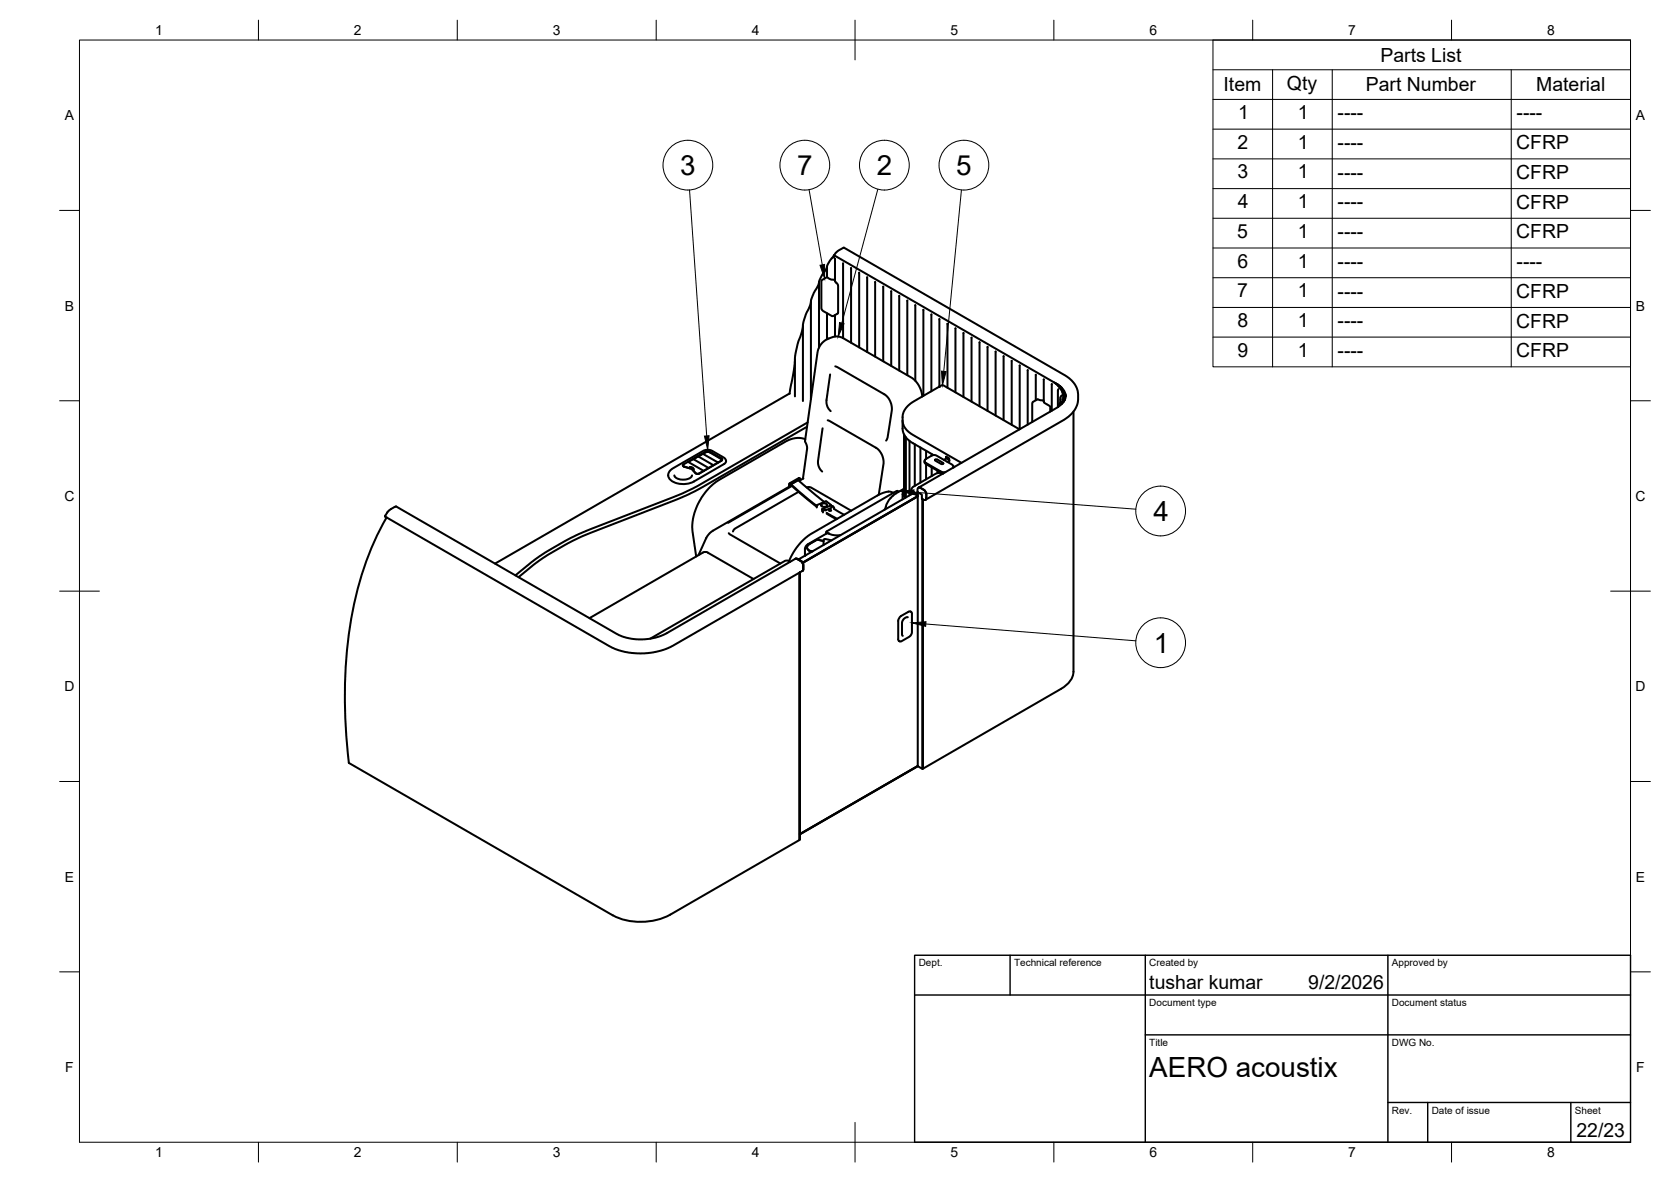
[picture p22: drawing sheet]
<svg xmlns="http://www.w3.org/2000/svg" width="420mm" height="297mm" viewBox="0 0 420 297" stroke-linecap="round" stroke-linejoin="round" font-family="sans-serif">
<defs><g id="words">
<g font-size="7">
<text x="171" y="44">3</text>
<text x="200.4" y="44">7</text>
<text x="220.5" y="44">2</text>
<text x="240.4" y="44">5</text>
<text x="290" y="130.9">4</text>
<text x="290.2" y="164">1</text>
<text x="289" y="270.6">AERO acoustix</text>
</g>
<g font-size="4.9">
<text x="347.1" y="15.5">Parts List</text>
<text x="307.7" y="23">Item</text>
<text x="323.6" y="22.5">Qty</text>
<text x="343.4" y="23">Part Number</text>
<text x="386.3" y="23">Material</text>
<text x="311.3" y="29.9">1</text>
<text x="326.3" y="29.9">1</text>
<text x="336.3" y="30">----</text>
<text x="381.3" y="30">----</text>
<text x="311.2" y="37.4">2</text>
<text x="326.3" y="37.4">1</text>
<text x="336.3" y="37.5">----</text>
<text x="381.2" y="37.5">CFRP</text>
<text x="311.1" y="44.8">3</text>
<text x="326.3" y="44.8">1</text>
<text x="336.3" y="44.9">----</text>
<text x="381.2" y="45">CFRP</text>
<text x="311.2" y="52.3">4</text>
<text x="326.3" y="52.3">1</text>
<text x="336.3" y="52.4">----</text>
<text x="381.2" y="52.5">CFRP</text>
<text x="311.1" y="59.8">5</text>
<text x="326.3" y="59.8">1</text>
<text x="336.3" y="59.9">----</text>
<text x="381.2" y="59.9">CFRP</text>
<text x="311.1" y="67.2">6</text>
<text x="326.3" y="67.2">1</text>
<text x="336.3" y="67.3">----</text>
<text x="381.3" y="67.3">----</text>
<text x="311.1" y="74.7">7</text>
<text x="326.3" y="74.7">1</text>
<text x="336.3" y="74.8">----</text>
<text x="381.2" y="74.9">CFRP</text>
<text x="311.1" y="82.2">8</text>
<text x="326.3" y="82.2">1</text>
<text x="336.3" y="82.3">----</text>
<text x="381.2" y="82.3">CFRP</text>
<text x="311.1" y="89.6">9</text>
<text x="326.3" y="89.6">1</text>
<text x="336.3" y="89.7">----</text>
<text x="381.2" y="89.8">CFRP</text>
<text x="289" y="248.5">tushar kumar</text>
<text x="329" y="248.5">9/2/2026</text>
<text x="396.4" y="285.7">22/23</text>
</g>
<g font-size="3.5">
<text x="39" y="8.8">1</text>
<text x="89" y="8.8">2</text>
<text x="139" y="8.8">3</text>
<text x="189" y="8.8">4</text>
<text x="239" y="8.8">5</text>
<text x="289" y="8.8">6</text>
<text x="339" y="8.8">7</text>
<text x="389" y="8.8">8</text>
<text x="16.3" y="30.2">A</text>
<text x="411.3" y="30.2">A</text>
<text x="16.3" y="78">B</text>
<text x="411.3" y="78">B</text>
<text x="16.2" y="125.9">C</text>
<text x="411.2" y="125.9">C</text>
<text x="16.2" y="173.7">D</text>
<text x="411.2" y="173.7">D</text>
<text x="16.3" y="221.6">E</text>
<text x="411.3" y="221.6">E</text>
<text x="16.4" y="269.4">F</text>
<text x="411.4" y="269.4">F</text>
<text x="39" y="290.8">1</text>
<text x="89" y="290.8">2</text>
<text x="139" y="290.8">3</text>
<text x="189" y="290.8">4</text>
<text x="239" y="290.8">5</text>
<text x="289" y="290.8">6</text>
<text x="339" y="290.8">7</text>
<text x="389" y="290.8">8</text>
</g>
<g font-size="2.5">
<text x="231" y="242.9">Dept.</text>
<text x="255" y="242.9">Technical reference</text>
<text x="289" y="242.9">Created by</text>
<text x="350" y="242.9">Approved by</text>
<text x="289" y="252.8">Document type</text>
<text x="350" y="252.8">Document status</text>
<text x="289" y="262.9">Title</text>
<text x="350" y="262.9">DWG No.</text>
<text x="350" y="279.9">Rev.</text>
<text x="360" y="279.9">Date of issue</text>
<text x="396" y="279.9">Sheet</text>
</g>
</g></defs>
<!-- layer: Visible -->
<g fill="none" stroke="#000" stroke-width=".51">
<path d="M203.9 75.9l-.5 1.6-.8 1.5-.7 2.6v19.2M205.9 71.1l-1.3 2.5-.7 2.1v24.6M207.9 67.1l-1.2 2.1-.8 1.6v16.6M207.9 78.7v6.6M209.7 64.2l-1 1.3-.7 1.3-.1 2.8 .8 .6 1 .1 .3 .2M209.7 64.2v.6M209.7 64.2l55.9 32.2 1.1 .8 .8 .9 .5 1.5M209.7 64.2l1-1.1 1.5-.9 55.6 32.1a5.9 5.9 0 0 1 3.3 4.9l-.1 2-.7 1.6a8.7 8.7 0 0 1-3 2.8l-34.6 20M209.7 64.2h.1M210 79.2v5.4M210 65v5.6l.7 1.2v6.8l-1.2 .8-2.5-1.2-.5-.7v-6.8l.2-.4 1.3-.7M212 66.2v18.8"/>
<path d="M214 67.3v18.8M216 68.5v18.8M218 69.7v18.8M220 70.9v18.7M222.1 72v18.8M224.1 73.2v18.8M226.1 74.4v18.7M226.1 74.3v.1M228.1 75.5v18.8M230.1 76.7v19M232.2 77.8v21.7M234.2 79v19.3"/>
<path d="M198.5 98.9l-74 42.7M199.9 90.7l-1.4 8.3M201.9 82l-.2 1.3-1.1 3.1-.7 3v10.2M208.7 94.1l-.9 7 .3 1.1 .8 1.1M210 92.1l12.4 7 1 .9 .7 1.5 .2 1.4-1.1 6.9-.4 .9M231.9 99.6l-.4-1.7-.5-1a5.2 5.2 0 0 0-1.9-2.1l-17.5-10-1.5-.3-1.7 .6a4.5 4.5 0 0 0-2.9 3.6l-3.1 22.1 .5 1.9-1 7.6M236.1 97.2l-6.6 3.8-1.7 1.5a3.7 3.7 0 0 0-.9 2.3v1.1l.3 1.1 .8 1.1 .7 .6 13 7.6M236.1 97.2l.6-.4h.5l19.1 11.1M236.1 97.2h.1M236.2 80.2v16.9M236.2 97.2h.1M238.2 81.3v16.1"/>
<path d="M240.2 82.5v16.1M242.3 83.7v16.1M244.3 84.8v16.1M246.3 86v16.1M248.3 87.2v16.1M250.3 88.3v16.1M252.3 89.5v16.1M254.4 90.7v16.1M256.4 91.8v16.1M258.4 93v13.7M260.4 94.2v6.4M262.4 95.3v5.7l1.6 1.1 .1 1.3"/>
<path d="M264.5 96.5v6.7M265.1 96.1l1.3 1.3 .8 1.3 .2 1.5-.4 1.3M265.3 96.2a4 4 0 0 1 1.8 5.2M265.9 96.6a4 4 0 0 1 1.5 4.4M266.1 97.8l-.1 .3v4.2M266.6 97.1l.7 .9 .4 1v1.6M267 99.3l-.4 .6v1.3M267.4 99.9v.7M268 99.3l-.1 .7-.4 .9-1.7 1.5-34.9 20.2-.2 .4 .1 .7M168 119.5l.2-.8 .7-.8 8.5-4.8 .8-.1 .8 .3 2.9 1.7 .6 .5a.77 .77 0 0 1-.4 1.1l-7.6 4.4M168 119.5a3.3 3.3 0 0 0 3.6 2.1l1.8-.2 1.1-.4M169.6 119.5l.1 .4 .6 .4 1.5 .3 1.4-.3 .6-.4 .2-.4"/>
<path d="M171.7 117l.2-.3 5.8-3.3 .7 .1 3.2 1.9-.2 .4-5.5 3.2-.6 .1-.4-.2M173.4 117.5v.2M173.4 117.6l-1.5-.4-.2-.2 .3 .3a3.2 3.2 0 0 1 2.9 1.6M173.5 117.4l.7 .1 .2 .5-.2 .1 .7 .8 .7 .1 5.7-3.2 .2-.5-3.5-1.9-.6 .2-4.3 2.5 3.8 2.2M173.5 117.4l-.1 .1M174.3 115.4l3.9 2.2M174.3 115.4l1.3-.7 3.8 2.2M175.6 114.7l1.1-.6 3.9 2.1M177.4 113.7l-.6 .4M177.4 113.7l.6-.1 .5 .1 3 1.8M202.5 110.4l-2.1-.3-1.3 .2-1.4 .6-16.8 9.7-1.5 1-1.3 1.2-1.7 2.2-.9 1.8-.9 2-.4 1.7-.1 2.5 .9 6.8M202.9 107.2l-26.1 15.1-3.5 1.8-3.2 1.5-21.8 8.4-4.5 2-7.3 4.3-6.1 4.7"/>
<path d="M203.1 106.2l-28.8 16.5-5.1 2.3-21.7 8.4-4.1 1.8-7.7 4.6-6.1 4.8M206.8 107.6l-1.1 8.3 .2 1.3 .8 1.3M208.1 105.6l12.2 7 .9 .8 .7 1.4 .3 1.7-1.2 7.8M226.9 105.7l.1 2.7 1 1.8 1.2 1 5.5 3.1M227.3 109.2v15.4M227.4 109.2v15.4M227.8 109.9v15.1M228.7 110.8v13.7M230 111.6v10.5M231.4 112.5v8.8M232.5 115.9v.4l.4 .3M232.9 116.6l3.7 2.2 .6 .1"/>
<path d="M232.9 113.3v2M232.9 116.6v3.8M234.3 114.1v.4M234.3 117.5v2.1M235.1 115.5h.5l1.5 .8 .1 .2-.5 .1-1.5-.8zM235.7 118.3v.6M237.1 118.9v.1a2.24 2.24 0 0 0-1.9 .1l-5.7 3.3-.4 .7v1.1M237.9 115.2l-.6 .4M237.9 115.2a.54 .54 0 0 1 .8 .6M237.9 114.8v.2l.8 .4-.8-.4zM237.9 114.8l.8 .4v.2M237.9 115.2h.1"/>
<path d="M238.7 115.8v.2l-.2-.1 .2 .1M238.7 115.8l-.5 .3M239.8 117.3l.1 .1M239.8 117.3l-.1 .2v-.3l-.4-.5-4.1-2.3h-.8l-1.9 1.3 .2 .6 3.9 2.2 1.1 .1M262.4 100.8l-.2-.2-1.3-.3-1.3 .8-.1 5M266.6 100.2v.2M267 101l-.6 .4-.4 .8M269.9 103.4v65.4a5.4 5.4 0 0 1-3.1 4.3l-34.8 20.1v-67.7v67.7l-1.2-.7M96.9 129.6l-.1 .2 56.4 32.6 2.5 1 2.6 .6 2.8 .2 2.5-.2 2.6-.5 2.4-.9 33.2-19.1M96.9 129.6l1-1.4 1.7-.9 55.4 32 1.9 .8 2.3 .5 2.4 .1 2-.2 1.8-.4 1.8-.7 32.8-19h.5l1.1 .6 .3 .4 .1 1.6-.2 .5M97.2 130a84.7 84.7 0 0 0-10.3 38.2 138.7 138.7 0 0 0 .8 23.5l66.4 38.3a16 16 0 0 0 14.4-.2M183.2 134l13 7.6"/>
<path d="M198.4 121.7v.4M198.4 122.1l.1 .1-19.7 11.5-1.2 1.4-2 4.4M198.6 121.5l-.2 .2M198.8 121.8l6.6 5.5M198.9 121.7l6.5 5.4M199.1 122.1l-16 9.3M200.7 120.7l6.6 5.4M200.8 123.6l-15.9 9.2-.6 .8M200.9 120.6l-2 1.1-.1 .2M201 120.4v.4M201.1 120.4l-2.3 1.3-.1 .5M201.2 120.7v-.4l-.3-.2-2.4 1.4"/>
<path d="M202 120.2l-.8 .5M202.4 139.2v.4M202.4 139.6h.1M202.8 122.5h1.2l10 5.8M203.5 138.4l.8 .2M205.4 127.1v.4M205.5 126.9l2.2-.9 1.3 1.1M205.5 126.9l-.1 .2M206.5 126.8l.8-.3 .5 .1 .2 .4-.3 .3-.6 .1-.5-.2zM206.7 128v.5M206.8 127.9l-.1 .1M207 128.3l-.1 .5"/>
<path d="M207 128.2v.1M207.1 136l-1.6-.4-2 1.1a.87 .87 0 0 0-.6 .9 .87 .87 0 0 0 .6 .8M207.9 129.1l2.4 1.4M207.9 128.9l2.6 1.5M208 134l-5.3 3.2-.3 .6v1.3l.2 .5M208 134a6.2 6.2 0 0 0 3.3 .5M208.5 128.3h.5M208.5 128.3l.2-.2 .3 .2M208.9 127l-2.1 .9M208.9 127h.1M208.9 127l.8 .5a1.13 1.13 0 0 0 1 1l1.6 .9M209.1 135.8l-1.9-.3-.1 .2v1.3"/>
<path d="M209.1 127.6l-1.5 .7-.3-.1M223.9 125.2l-.9 1.3-.6 1.6M224.4 124.6l-.5 .6M224.7 123.8l-.5-.1a4.5 4.5 0 0 0-3.6 .8l-17.4 10.2-1.6 1.4-1.3 1.5-1.9 3.4M225.8 123.7l-.1-.3-.4 .1-17.4 10-.2 .6M227.3 122.8l-2.9 1.9M227.3 122.7l-.4 1.3v1.5M227.4 124.6l.1 .5M227.4 124.6h.1M229.4 123.7v.3M229.6 123.6l1.2 .7M229.6 123.6l-.2 .1"/>
<path d="M230.8 123.7v68.8M230.8 124.6l-1.2-.6-28.8 16.6M230.8 124.7l-28.9 16.7M230.8 124.7l-29 16.7M230.8 123.7l1 .6v1M231 122.5h.1a2.14 2.14 0 0 1 1.8 2.7M231.8 125.3l.1 .1M231.9 125.4l.4 .3 .4-.1M231.9 125.5v67.7M232.9 125.2l-.2 .4M189.5 145.5l-11.5-6.6-1-.2-28.8 16.6M198.7 141.2l-.7-.3-.7 .1-33.8 19.5"/>
<path d="M200 140.4l.4 .1M200.4 140.5a1.91 1.91 0 0 1 1.5 1.5M201.1 143.8v67.2l-.1-67.1v67.2l-32.5 18.8M201.9 142.1v1M201.9 143.1l-.1 .4M226.6 154.8l-.5 .5-.3 .7v4.6M228.3 155.1l-.9 .3-.6 .9v3.2l.2 .3M229 153.7l.3 .4v5.1l-.6 .8-2.1 1.2-.6-.1-.2-.5M229 153.7h-.6l-1.8 1.1M230.8 192.5l-29.7 17.1M230.8 192.6l-29.7 17.1"/>
</g>
<g fill="#000">
<circle cx="201.1" cy="120.4" r=".25"/>
<circle cx="207.3" cy="128.2" r=".25"/>
<circle cx="208.2" cy="134" r=".25"/>
<circle cx="208.5" cy="128.3" r=".25"/>
<circle cx="229.5" cy="123.6" r=".25"/>
</g>
<!-- layer: BORDER -->
<g fill="none" stroke="#000" stroke-width=".25">
<path d="M20 10.1h390v276.9h-390zM65 5.1v5M115 5.1v5M165 5.1v5M215 5.1v10M265 5.1v5M315 5.1v5M365 5.1v5M15 52.9h5M410 52.9h5M15 100.7h5M410 100.7h5"/>
<path d="M15 148.6h10M405 148.6h10M15 196.4h5M410 196.4h5M15 244.2h5M410 244.2h5M65 287v5M115 287v5M165 287v5M215 282.1v9.9M265 287v5M315 287v5"/>
<path d="M365 287v5"/>
</g>
<!-- layer: TITLEBLOCK -->
<path d="M230 240.1h180v46.9h-180zM230 250h180M254 240.1v9.9M288 240.1v46.9M349 240.1v46.9M288 260.1h122M349 277.1h61M359 277.1v9.9M395 277.1v9.9" fill="none" stroke="#000" stroke-width=".36"/>
<!-- layer: Parts Lists -->
<g fill="none" stroke="#000" stroke-width=".25">
<path d="M305 10.1h105v82.1h-105zM305 17.5h105M320 17.5v74.7M335 17.5v74.7M380 17.5v74.7M305 25h105M305 32.5h105M305 39.9h105M305 47.4h105M305 54.8h105M305 62.3h105M305 69.8h105"/>
<path d="M305 77.3h105M305 84.7h105"/>
</g>
<!-- layer: Balloons -->
<g fill="none" stroke="#000" stroke-width=".25">
<circle cx="173" cy="41.5" r="6.3"/>
<circle cx="202.4" cy="41.5" r="6.3"/>
<circle cx="222.4" cy="41.5" r="6.3"/>
<circle cx="242.4" cy="41.5" r="6.3"/>
<circle cx="291.8" cy="128.4" r="6.3"/>
<circle cx="291.8" cy="161.5" r="6.3"/>
</g>
<!-- layer: 0 -->
<path d="M206.2 66.7l1.1-.3v3.6zM211.1 81.1l1.1 .3-1.4 3.2zM236.7 93.3l1.2 .1-.9 3.4zM177.1 109.6l1.2-.1-.4 3.5zM226.3 123.4l3.5-.3-.1 1.2zM229.3 156.5l3.5-.3-.1 1.2z" fill="#000" stroke="#000" stroke-width=".25"/>
<path d="M173.4 47.7l4.3 61.8M203.4 47.7l3.4 18.9M220.7 47.5l-9 33.7M241.7 47.7l-4.4 45.6M229.8 123.7l55.8 4.3M232.8 156.8l52.8 4.2" fill="none" stroke="#000" stroke-width=".25"/>
<use href="#words"/>
</svg>
